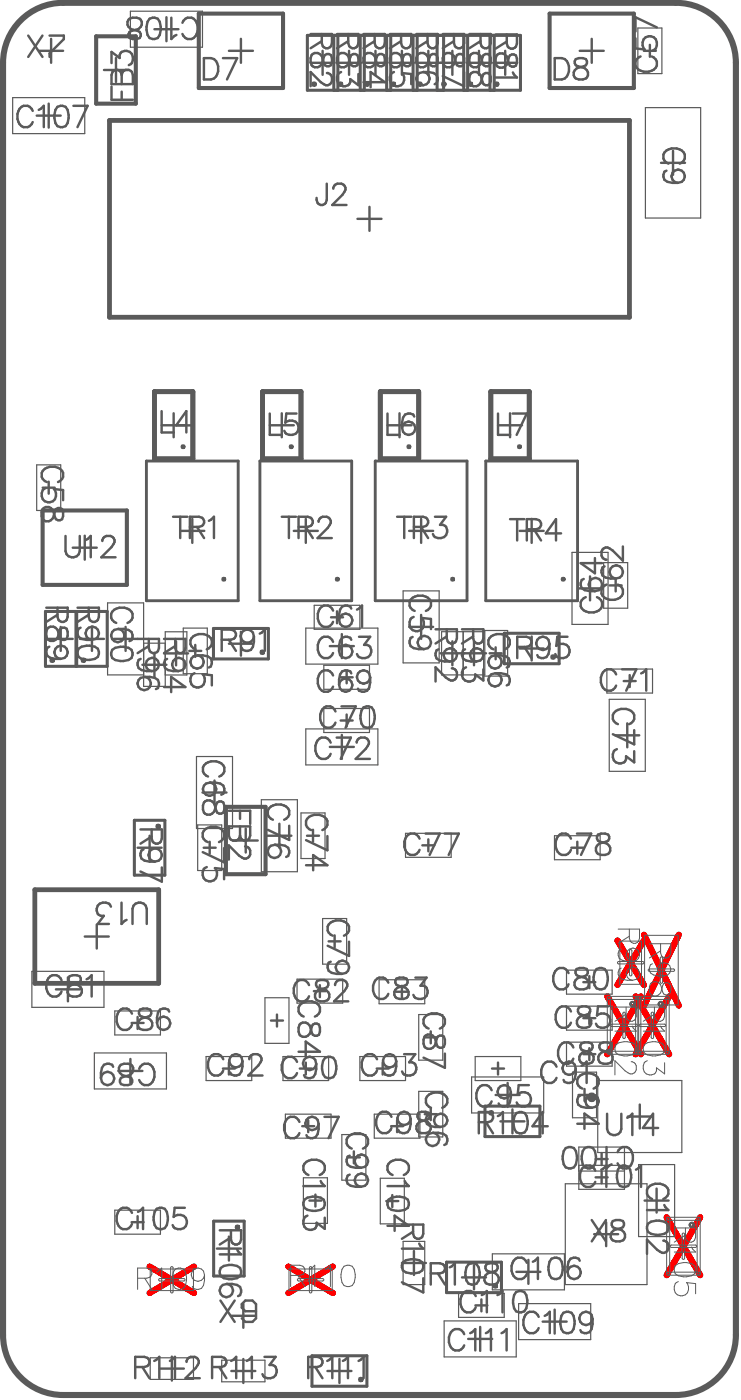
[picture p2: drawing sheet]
<svg xmlns="http://www.w3.org/2000/svg" width="103mm" height="194mm" viewBox="0 0 103 194" stroke-linecap="round" stroke-linejoin="round" font-family="sans-serif">
<g fill="none" stroke="#f00" stroke-width=".85">
<path d="M84.1 138.1l4.7 8M85.5 130.3l3.7 6.2M88.1 138.1l4.6 8M88.8 138.1l-4.7 8M89.2 130.3l-3.7 6.2M89.2 129.5l4.8 9.9M92.7 138.1l-4.6 8M94 129.5l-4.8 9.9M20.7 175.5l6.2 3.7M26.9 175.5l-6.2 3.7M40 175.5l6.1 3.7M46.1 175.5l-6.1 3.7"/>
<path d="M92.4 168.7l4.6 8M97 168.7l-4.6 8"/>
</g>
<path d="M2.9 2.8a8.3 8.3 0 0 1 5.8-2.4h84.9a8.3 8.3 0 0 1 8.4 8.3v176.3a8.3 8.3 0 0 1-8.4 8.3h-84.9a8.3 8.3 0 0 1-8.3-8.3v-176.3a8.3 8.3 0 0 1 2.5-5.9z" fill="none" stroke="#5a5a5a" stroke-width=".85"/>
<g fill="none" stroke="#5a5a5a" stroke-width=".34">
<path d="M3.9 4.9l2 3M4.5 15.4a1.03 1.03 0 0 0-1-.8 1.03 1.03 0 0 0-.9 .8 1.67 1.67 0 0 0 .7 2.2 1.05 1.05 0 0 0 1.2-.7M5.4 15.2l.7-.5v2.9M5.9 4.9l-2 3M6.9 4.9h1.9v.5l-1.9 2v.5M8 14.8a.96 .96 0 0 1 1.4 .4 2.44 2.44 0 0 1-.3 2.3 .96 .96 0 0 1-1.4-.4 2.44 2.44 0 0 1 .3-2.3zM10.2 14.7h1.9l-1.4 2.9M15.4 12v1.8h3M15.4 8.7v-1.5l1.2 .8a.92 .92 0 0 1 .8-1 .92 .92 0 0 1 1 .9 .86 .86 0 0 1-.6 1.1M15.6 10a.68 .68 0 0 1 1.1 0l.2 .4a.78 .78 0 0 1 .7-.7 .78 .78 0 0 1 .8 .7v1.3h-3v-1.3zM16.9 10.4v1.3M16.9 12.7v1.1"/>
<path d="M17.8 2.7a1.17 1.17 0 0 1 1.8 .3 .95 .95 0 0 1-.8 1.1l-.6 .2a.6 .6 0 0 0-.3 1l.5 .1h.5l.5-.1a.6 .6 0 0 0-.3-1l-.6-.2a.92 .92 0 0 1-.7-1.4zM20.7 2.6a.96 .96 0 0 1 1.4 .4 2.44 2.44 0 0 1-.3 2.3 .96 .96 0 0 1-1.4-.5 2.44 2.44 0 0 1 .3-2.2zM23.7 2.5v2.9l.7-.6M25.3 3.2a1.03 1.03 0 0 1 1-.8 1.03 1.03 0 0 1 .9 .8 1.67 1.67 0 0 1-.7 2.2 1.05 1.05 0 0 1-1.2-.7M28.2 8.1h1a1.57 1.57 0 0 1 .9 2.2l-.4 .6-.5 .1h-1zM30.9 8.1h2l-1.5 2.9M43 4.7h3v1.3l-.2 .4a.68 .68 0 0 1-1.1 0l-.1-.4v-1.3M43.2 7.6a.89 .89 0 0 1 .9-.2 .89 .89 0 0 1 .6 .8l.2 .6a.6 .6 0 0 0 .9 .2l.2-.4v-.5l-.2-.5a.6 .6 0 0 0-.9 .3l-.2 .6a.85 .85 0 0 1-.8 .8 .85 .85 0 0 1-.9-.7v-.5zM44.6 5.7l-1.6 1M45.3 10.1a.73 .73 0 0 1 .7 .6v.5a.72 .72 0 0 1-1.1 .5l-.5-.3-1.4-1.4v2M46.7 4.7h3v1.3l-.2 .4a.68 .68 0 0 1-1.1 0l-.2-.4v-1.3M46.8 7.6a.89 .89 0 0 1 1-.2 .89 .89 0 0 1 .6 .8l.1 .6a.6 .6 0 0 0 1 .2l.2-.4v-.5l-.2-.5a.6 .6 0 0 0-1 .3l-.1 .6a.85 .85 0 0 1-.8 .8 .85 .85 0 0 1-.9-.7v-.5z"/>
<path d="M47.3 10a1.03 1.03 0 0 0-.5 1.5 1.03 1.03 0 0 0 1.6 .2l.1-.3v-.4l1.2 .8v-1.5M48.2 5.7l-1.5 1M50.4 4.7h2.9v1.3l-.1 .4a.68 .68 0 0 1-1.2 0l-.1-.4v-1.3M50.4 11.4h2.9l-2-1.4v2.1M50.6 7.5a.9 .9 0 0 1 1.4 .7l.2 .6a.6 .6 0 0 0 1 .2l.1-.4v-.5l-.1-.5a.6 .6 0 0 0-1 .3l-.2 .6a.85 .85 0 0 1-.7 .8 .85 .85 0 0 1-.9-.7v-.5zM51.9 5.7l-1.5 1M54 4.7h3v1.3l-.2 .4a.68 .68 0 0 1-1.1 0l-.1-.4v-1.3M54.2 7.6a.89 .89 0 0 1 .9-.2 .89 .89 0 0 1 .6 .8l.1 .6a.6 .6 0 0 0 1 .2l.2-.4v-.5l-.2-.5a.6 .6 0 0 0-1 .3l-.1 .6a.85 .85 0 0 1-.8 .8 .85 .85 0 0 1-.9-.7v-.5zM54.6 10a1.03 1.03 0 0 0-.6 1.3 1.03 1.03 0 0 0 1.3 .6 1.03 1.03 0 0 0 .7-1.2l-.3-.6 1.3 .2v1.4M55.6 5.7l-1.6 1M57.7 4.7h2.9v1.3l-.1 .4a.68 .68 0 0 1-1.1 0l-.2-.4v-1.3M57.8 7.6a.89 .89 0 0 1 1-.2 .89 .89 0 0 1 .6 .8l.1 .6a.6 .6 0 0 0 1 .2l.1-.4v-.5l-.1-.5a.6 .6 0 0 0-1 .3l-.1 .6a.85 .85 0 0 1-.8 .8 .85 .85 0 0 1-.9-.7v-.5z"/>
<path d="M58.7 10h.7l.7 .1a.96 .96 0 0 1 .4 1.4l-.3 .2M59.2 5.7l-1.5 1M61.3 4.7h3v1.3l-.1 .4a.68 .68 0 0 1-1.2 0l-.1-.4v-1.3M61.6 7.5a.9 .9 0 0 1 1.4 .7l.2 .6a.6 .6 0 0 0 1 .2l.1-.4v-.5l-.1-.5a.6 .6 0 0 0-1 .3l-.2 .6a.85 .85 0 0 1-.7 .8 .85 .85 0 0 1-1-.7v-.5zM62.9 5.7l-1.6 1M64.3 10v2l-3-1.5M65 4.7h3v1.3l-.2 .4a.68 .68 0 0 1-1.1 0l-.1-.4v-1.3M65.2 7.6a.89 .89 0 0 1 .9-.2 .89 .89 0 0 1 .6 .8l.2 .6a.6 .6 0 0 0 .9 .2l.2-.4v-.5l-.2-.5a.6 .6 0 0 0-.9 .3l-.2 .6a.85 .85 0 0 1-.8 .8 .85 .85 0 0 1-.9-.7v-.5zM65.2 10.3a.89 .89 0 0 1 .9-.3 .89 .89 0 0 1 .6 .8l.2 .6a.6 .6 0 0 0 .9 .3l.2-.5v-.5l-.2-.4a.6 .6 0 0 0-.9 .2l-.2 .6a.85 .85 0 0 1-.8 .9 .85 .85 0 0 1-.9-.8v-.5zM66.6 5.7l-1.6 1M68.7 4.8h2.9v1.2l-.1 .5a.68 .68 0 0 1-1.1 0l-.2-.5v-1.2M68.8 7.7a.89 .89 0 0 1 1-.3 .89 .89 0 0 1 .6 .9l.1 .5a.6 .6 0 0 0 1 .3l.1-.4v-.6l-.1-.4a.6 .6 0 0 0-1 .3l-.1 .5a.85 .85 0 0 1-.8 .9 .85 .85 0 0 1-.9-.7v-.6z"/>
<path d="M70.2 5.8l-1.5 .9M71.1 10l.5 .7h-2.9M76.9 8.1h.9a1.57 1.57 0 0 1 .9 2.2l-.4 .6-.5 .1h-.9zM79.8 8.2a.6 .6 0 0 0 .2 1l.6 .1a.85 .85 0 0 1 .9 .8 .85 .85 0 0 1-.7 .9h-.6a.85 .85 0 0 1-.8-.9 .85 .85 0 0 1 .9-.8l.6-.1a.6 .6 0 0 0 .3-1l-.4-.1h-.6zM88 5.3v1.4l1.3 .2a1.06 1.06 0 0 1 0-1.6 1.06 1.06 0 0 1 1.5 0 1.06 1.06 0 0 1-.1 1.6l-.3 .1M88.7 7.8a1.02 1.02 0 0 0-.7 1 1.02 1.02 0 0 0 .7 1 1.67 1.67 0 0 0 2.3-.7 1.05 1.05 0 0 0-.7-1.3M91 3.8l-3-1.4v2M45.3 25.5v2.2l-.2 .4a.68 .68 0 0 1-1.1 0l-.1-.7M46.2 26.2a.73 .73 0 0 1 .5-.7h.6a.72 .72 0 0 1 .4 1.1l-.3 .4-1.4 1.4h2M92.3 23.7a.87 .87 0 0 0-.2 1.2l.4 .3 .7 .1h.7M92.6 22.7a1.02 1.02 0 0 1-.7-1 1.02 1.02 0 0 1 .7-1 1.67 1.67 0 0 1 2.3 .7 1.05 1.05 0 0 1-.7 1.3M22.4 57v2.9h1.7"/>
<path d="M26.5 59h-2.1l1.4-2v2.9M37.4 57.3v3h1.7M41.1 57.3h-1.4l-.2 1.3a1.05 1.05 0 0 1 1.6 0 1.05 1.05 0 0 1-.2 1.5 1.08 1.08 0 0 1-1.5-.4M53.7 57.3v3h1.7M57.4 57.7a.87 .87 0 0 0-1.3-.2l-.3 .4-.1 .7v.7M69 57.3v3h1.7M71 57.3h2l-1.4 3M5.9 70.6a.89 .89 0 0 1 1-.3 .89 .89 0 0 1 .6 .8l.1 .6a.6 .6 0 0 0 1 .3l.1-.5v-.5l-.1-.4a.6 .6 0 0 0-1 .2l-.1 .6a.85 .85 0 0 1-.8 .9 .85 .85 0 0 1-.9-.8v-.5zM6.3 67.6a1.03 1.03 0 0 0-.5 1.3 1.03 1.03 0 0 0 1.3 .7 1.03 1.03 0 0 0 .7-1.3l-.3-.5 1.2 .1v1.4M6.5 66.8a1.02 1.02 0 0 1-.8-1 1.02 1.02 0 0 1 .8-1 1.67 1.67 0 0 1 2.2 .7 1.05 1.05 0 0 1-.7 1.3M9.1 74.3v2.1a1 1 0 0 0 1 .8 1 1 0 0 0 1-.8v-2.1M11.9 74.8l.7-.5v2.9"/>
<path d="M14.2 75a.73 .73 0 0 1 .5-.7h.6a.72 .72 0 0 1 .4 1.1l-.3 .4-1.4 1.4h2M24 71.6h2M25 71.6v3M26.3 73h1.3l.4-.1a.68 .68 0 0 0 0-1.1l-.4-.2h-1.3v3M27.3 73l1 1.6M28.9 72.2l.7-.6v3M39 71.6h2M40 71.6v3M41.4 73h1.2l.5-.1a.68 .68 0 0 0 0-1.1l-.5-.2h-1.2v3M42.3 73l1 1.6M44.1 72.3a.73 .73 0 0 1 .6-.7h.6a.72 .72 0 0 1 .4 1.1l-.3 .5-1.4 1.4h2M55 71.6h2"/>
<path d="M56 71.6v3M57.3 73h1.3l.4-.1a.68 .68 0 0 0 0-1.1l-.4-.2h-1.3v3M58.3 73l1 1.6M60.3 71.6h1.5l-.8 1.1a.92 .92 0 0 1 1 .9 .92 .92 0 0 1-.9 1 .86 .86 0 0 1-1.1-.6M70.7 71.9h1.9M71.6 71.9v3M73 73.4h1.3l.4-.2a.68 .68 0 0 0 0-1.1l-.4-.2h-1.3v3M74 73.4l1 1.5M77.7 73.9h-2.1l1.4-2v3M82.4 77.3v2.2l-2-1.5h3M83.8 78.5l-.3 .1a.96 .96 0 0 0 .4 1.4l.7 .2h.7M86.3 75.7v2l-1.4-1.4a.92 .92 0 0 0-1.3-.3l-.3 .4v.6a.73 .73 0 0 0 .7 .6"/>
<path d="M6.4 84.2h3v1.3l-.2 .4a.68 .68 0 0 1-1.1 0l-.1-.4v-1.3M6.6 87.1a.89 .89 0 0 1 .9-.2 .89 .89 0 0 1 .6 .8l.1 .6a.6 .6 0 0 0 1 .2l.2-.4v-.5l-.2-.5a.6 .6 0 0 0-1 .3l-.1 .6a.85 .85 0 0 1-.8 .8 .85 .85 0 0 1-.9-.7v-.5zM6.8 89.6l-.2 .2a.96 .96 0 0 0 .4 1.4l.7 .1h.7M8 85.2l-1.6 1M10.7 84.2h3v1.3l-.1 .4a.68 .68 0 0 1-1.2 0l-.1-.4v-1.3M10.9 89.9a2.29 2.29 0 0 1 2.7 0 .96 .96 0 0 1-.5 1.4 2.45 2.45 0 0 1-2.2-.3l-.2-.4zM11.2 87l-.3 .1a.96 .96 0 0 0 .4 1.4l.7 .2h.7M12.3 85.2l-1.6 1M15.5 90.1a2.29 2.29 0 0 1 2.7 0 .96 .96 0 0 1-.4 1.4 2.45 2.45 0 0 1-2.3-.3l-.1-.4zM16.1 86.3a1.02 1.02 0 0 1-.7-1 1.02 1.02 0 0 1 .7-.9 1.67 1.67 0 0 1 2.3 .7 1.05 1.05 0 0 1-.7 1.2M16.4 87.2h.7l.7 .1a.96 .96 0 0 1 .4 1.4l-.3 .2M19.1 88.5h2.9v1.3l-.1 .4a.68 .68 0 0 1-1.1 0l-.2-.4v-1.3"/>
<path d="M19.5 91.3a.87 .87 0 0 0-.3 1.3l.4 .3 .7 .1h.7M20.1 93.8h.7l.7 .2a.96 .96 0 0 1 .4 1.4l-.3 .1M20.6 89.5l-1.5 1M22.7 88.5h3v1.3l-.2 .4a.69 .69 0 0 1-1.1 0l-.1-.4v-1.3M22.7 95.2h3l-2-1.4v2.1M23.1 91.3a.87 .87 0 0 0-.2 1.3l.4 .3 .7 .1h.7M24.3 89.5l-1.6 1M27 93.3a1.03 1.03 0 0 0-.6 1.3 1.03 1.03 0 0 0 1.3 .6 1.03 1.03 0 0 0 .7-1.2l-.3-.6 1.2 .2v1.4M27.1 90a1.02 1.02 0 0 1-.8-1 1.02 1.02 0 0 1 .8-1 1.67 1.67 0 0 1 2.2 .7 1.05 1.05 0 0 1-.7 1.3M27.4 90.8h.7l.7 .2a.96 .96 0 0 1 .4 1.4l-.3 .1M30.7 88.7h1.3l.4-.2a.68 .68 0 0 0 0-1.1l-.4-.1h-1.3v2.9M31.7 88.7l1 1.5"/>
<path d="M35.2 88.2v.7l-.2 .7a.96 .96 0 0 1-1.4 .5l-.1-.3M36 87.8l.7-.5v2.9M46.1 84.6a1.03 1.03 0 0 0-.9-.7 1.03 1.03 0 0 0-1 .7 1.67 1.67 0 0 0 .7 2.3 1.05 1.05 0 0 0 1.2-.7M46.1 89a1.03 1.03 0 0 0-.9-.8 1.03 1.03 0 0 0-1 .8 1.67 1.67 0 0 0 .7 2.2 1.05 1.05 0 0 0 1.2-.7M46.1 93.6a1.03 1.03 0 0 0-.9-.7 1.03 1.03 0 0 0-1 .7 1.67 1.67 0 0 0 .7 2.3 1.05 1.05 0 0 0 1.2-.7M46.5 98.6a1.03 1.03 0 0 0-1-.7 1.03 1.03 0 0 0-1 .7 1.67 1.67 0 0 0 .7 2.3 1.05 1.05 0 0 0 1.3-.7M47.3 97.9h2l-1.4 3M48.7 84.3a.87 .87 0 0 0-1.3-.2l-.3 .4-.1 .7v.7M48.7 88.7l-.2-.3a.96 .96 0 0 0-1.4 .4l-.1 .7v.7M48.7 93.3a.87 .87 0 0 0-1.3-.3l-.3 .5-.1 .7v.7M49.5 84.5l.7-.6v3M49.7 88.3h1.6l-.9 1.1a.92 .92 0 0 1 1 .8 .92 .92 0 0 1-.8 1 .86 .86 0 0 1-1.1-.6"/>
<path d="M50.4 98a.96 .96 0 0 1 1.4 .5 2.44 2.44 0 0 1-.3 2.2 .96 .96 0 0 1-1.4-.4 2.44 2.44 0 0 1 .3-2.3zM51.3 93.9v.7l-.2 .7a.96 .96 0 0 1-1.4 .4l-.1-.3M57.2 88.3a.87 .87 0 0 0-.3 1.2l.4 .3 .7 .2h.7M57.3 85.5a1.03 1.03 0 0 0-.6 1.3 1.03 1.03 0 0 0 1.3 .6 1.03 1.03 0 0 0 .7-1.2l-.3-.6 1.3 .2v1.4M57.5 84.7a1.02 1.02 0 0 1-.8-1 1.02 1.02 0 0 1 .8-1 1.67 1.67 0 0 1 2.2 .7 1.05 1.05 0 0 1-.7 1.3M60.3 87.2h3v1.3l-.1 .4a.68 .68 0 0 1-1.2 0l-.1-.4v-1.3M60.8 90a.87 .87 0 0 0-.3 1.3l.4 .2 .7 .2h.7M61.9 88.2l-1.6 1M62.6 92.6a.73 .73 0 0 1 .7 .6v.5a.72 .72 0 0 1-1.1 .5l-.5-.3-1.4-1.4v2M64 87.2h3v1.3l-.2 .4a.69 .69 0 0 1-1.1 0l-.1-.4v-1.3M64.4 90a.87 .87 0 0 0-.3 1.3l.5 .2 .7 .2h.7M64.6 92.5a1.03 1.03 0 0 0-.5 1.5 1.03 1.03 0 0 0 1.6 .2l.1-.3v-.4l1.2 .8v-1.5"/>
<path d="M65.6 88.2l-1.6 1M68.4 90a1.02 1.02 0 0 1-.8-1 1.02 1.02 0 0 1 .8-1 1.67 1.67 0 0 1 2.2 .7 1.05 1.05 0 0 1-.7 1.3M68.7 90.8h.7l.7 .2a.96 .96 0 0 1 .4 1.4l-.3 .1M68.7 93.3h.7l.7 .1a.96 .96 0 0 1 .4 1.5l-.3 .1M71.7 89.7h1.2l.5-.2a.68 .68 0 0 0 0-1.1l-.5-.1h-1.2v2.9M72.6 89.7l1 1.5M76.1 89.2v.7l-.1 .7a.96 .96 0 0 1-1.4 .5l-.2-.3M78.6 88.3h-1.4l-.1 1.2a1.05 1.05 0 0 1 1.5 0 1.05 1.05 0 0 1-.1 1.6 1.08 1.08 0 0 1-1.6-.5M80.9 80.2a.87 .87 0 0 0-.3 1.3l.4 .3 .7 .1h.7M81.2 82.8a1.02 1.02 0 0 0-.8 .9 1.02 1.02 0 0 0 .8 1 1.67 1.67 0 0 0 2.2-.7 1.05 1.05 0 0 0-.7-1.2M84 81a1.02 1.02 0 0 0-.7 1 1.02 1.02 0 0 0 .7 1 1.67 1.67 0 0 0 2.3-.7 1.05 1.05 0 0 0-.7-1.3M85.4 93.5a1.03 1.03 0 0 0-1-.8 1.03 1.03 0 0 0-1 .8 1.67 1.67 0 0 0 .7 2.2 1.05 1.05 0 0 0 1.3-.7"/>
<path d="M86.2 92.8h2l-1.4 2.9M88.8 93.3l.7-.5v2.9M19.5 115h2.9v1.2l-.1 .4a.68 .68 0 0 1-1.1 0l-.2-.4v-1.2M19.9 117.7l-.3 .2a.96 .96 0 0 0 .4 1.4l.7 .1h.7M21 115.9l-1.5 1M28.3 111.2a.89 .89 0 0 1 .9-.2 .89 .89 0 0 1 .6 .8l.1 .5a.6 .6 0 0 0 1 .3l.2-.4v-.6l-.2-.4a.6 .6 0 0 0-1 .3l-.1 .6a.85 .85 0 0 1-.8 .8 .85 .85 0 0 1-.9-.7v-.6zM28.8 116.7a1.02 1.02 0 0 1-.8-1 1.02 1.02 0 0 1 .8-1 1.67 1.67 0 0 1 2.2 .7 1.05 1.05 0 0 1-.7 1.3M28.8 107.6a1.02 1.02 0 0 1-.7-1 1.02 1.02 0 0 1 .7-.9 1.67 1.67 0 0 1 2.3 .7 1.05 1.05 0 0 1-.7 1.2M29.1 108.5h.7l.7 .1a.96 .96 0 0 1 .4 1.4l-.2 .1M31 117.5v2l-2.9-1.4M31.7 112.4h3v1.8M31.7 114.5h3v1.3l-.2 .4a.68 .68 0 0 1-1.1 0l-.1-.4a.78 .78 0 0 1-.8 .7 .78 .78 0 0 1-.8-.7z"/>
<path d="M33.3 112.4v1.1M33.3 114.5v1.3M34 117.3a.74 .74 0 0 1 .7 .6v.5a.72 .72 0 0 1-1.2 .5l-.4-.3-1.4-1.4v1.9M37.8 113.6a1.02 1.02 0 0 1-.7-1 1.02 1.02 0 0 1 .7-1 1.67 1.67 0 0 1 2.3 .7 1.05 1.05 0 0 1-.7 1.3M38.1 117.1h.7l.7 .1a.96 .96 0 0 1 .4 1.4l-.3 .2M40.1 114.4v2l-3-1.4M42.4 119.9h3l-2-1.4v2.1M43.1 115a1.02 1.02 0 0 1-.7-.9 1.02 1.02 0 0 1 .7-1 1.67 1.67 0 0 1 2.3 .7 1.05 1.05 0 0 1-.7 1.2M45.4 115.9v1.9l-3-1.4M45.8 102.9a1.03 1.03 0 0 0-1-.7 1.03 1.03 0 0 0-1 .7 1.67 1.67 0 0 0 .7 2.3 1.05 1.05 0 0 0 1.3-.7M46.6 102.2h2l-1.4 3M49.4 102.9a.73 .73 0 0 1 .6-.7h.5a.72 .72 0 0 1 .5 1.1l-.3 .5-1.4 1.4h1.9"/>
<path d="M58.1 116.2a1.03 1.03 0 0 0-1-.7 1.03 1.03 0 0 0-.9 .7 1.67 1.67 0 0 0 .7 2.3 1.05 1.05 0 0 0 1.2-.7M59 115.5h1.9l-1.4 3M61.6 115.5h2l-1.4 3M79.1 116.2a1.03 1.03 0 0 0-1-.7 1.03 1.03 0 0 0-1 .7 1.67 1.67 0 0 0 .7 2.3 1.05 1.05 0 0 0 1.3-.7M79.9 115.5h2l-1.4 3M82.8 115.7a.6 .6 0 0 0 .3 1l.6 .1a.85 .85 0 0 1 .8 .8 .85 .85 0 0 1-.7 .9h-.5a.85 .85 0 0 1-.8-.9 .85 .85 0 0 1 .9-.8l.6-.1a.6 .6 0 0 0 .3-1l-.5-.2h-.5zM85.5 103.8a1.03 1.03 0 0 0-.5 1.5 1.03 1.03 0 0 0 1.6 .2l.1-.3v-.4l1.2 .9v-1.6M85.6 100.4a1.02 1.02 0 0 1-.7-1 1.02 1.02 0 0 1 .7-1 1.67 1.67 0 0 1 2.3 .7 1.05 1.05 0 0 1-.7 1.3M87.9 101.2v2l-3-1.4M8.5 135.9a1.03 1.03 0 0 0-1-.8 1.03 1.03 0 0 0-.9 .8 1.67 1.67 0 0 0 .7 2.2 1.05 1.05 0 0 0 1.2-.7M9.6 135.3a.6 .6 0 0 0 .3 1l.6 .1a.85 .85 0 0 1 .8 .8 .85 .85 0 0 1-.7 .9h-.5a.85 .85 0 0 1-.8-.9 .85 .85 0 0 1 .9-.8l.6-.1a.6 .6 0 0 0 .3-1l-.5-.1h-.5zM12 135.7l.7-.5v2.9"/>
<path d="M15.4 125.7a1.03 1.03 0 0 0-1.5-.5 1.03 1.03 0 0 0-.2 1.6l.3 .1h.4l-.9 1.2h1.6M16.8 125.1v3l.7-.6M18.4 128.1v-2.2a1 1 0 0 1 .9-.8 1 1 0 0 1 1 .8v2.2M19.4 139.9a.6 .6 0 0 0 .3 1l.5 .1a.85 .85 0 0 1 .9 .8 .85 .85 0 0 1-.7 .9h-.6a.85 .85 0 0 1-.7-.9 .85 .85 0 0 1 .9-.8l.5-.1a.6 .6 0 0 0 .3-1l-.4-.1h-.6zM22.4 120.2v2l-2.9-1.4M28.6 120.2a1.03 1.03 0 0 0-.5 1.3 1.03 1.03 0 0 0 1.3 .6 1.03 1.03 0 0 0 .7-1.2l-.3-.6 1.2 .2v1.4M42.8 136.5a1.03 1.03 0 0 0-1-.7 1.03 1.03 0 0 0-1 .7 1.67 1.67 0 0 0 .7 2.3 1.05 1.05 0 0 0 1.3-.7M43.9 136a.6 .6 0 0 0 .3 .9l.6 .2a.85 .85 0 0 1 .8 .8 .85 .85 0 0 1-.7 .9h-.5a.85 .85 0 0 1-.8-.9 .85 .85 0 0 1 .9-.8l.6-.2a.6 .6 0 0 0 .2-.9l-.4-.2h-.5zM45.8 133.3a.87 .87 0 0 0-.3 1.3l.5 .2 .7 .2h.7M46.1 129.7a1.02 1.02 0 0 1-.7-1 1.02 1.02 0 0 1 .7-1 1.67 1.67 0 0 1 2.3 .7 1.05 1.05 0 0 1-.8 1.3M46.4 136.5a.73 .73 0 0 1 .6-.7h.5a.72 .72 0 0 1 .5 1.1l-.3 .5-1.4 1.4h2M48.4 130.5v2l-3-1.4"/>
<path d="M53.8 136.2a1.03 1.03 0 0 0-1-.8 1.03 1.03 0 0 0-1 .8 1.67 1.67 0 0 0 .7 2.2 1.05 1.05 0 0 0 1.3-.7M54.9 135.6a.6 .6 0 0 0 .3 1l.6 .2a.85 .85 0 0 1 .8 .7 .85 .85 0 0 1-.7 .9h-.6a.85 .85 0 0 1-.7-.9 .85 .85 0 0 1 .9-.7l.5-.2a.6 .6 0 0 0 .3-1l-.4-.1h-.6zM57.5 135.5h1.6l-.8 1.1a.92 .92 0 0 1 1 .9 .92 .92 0 0 1-.9 .9 .86 .86 0 0 1-1.1-.5M78.8 134.9a1.03 1.03 0 0 0-1-.8 1.03 1.03 0 0 0-1 .8 1.67 1.67 0 0 0 .7 2.2 1.05 1.05 0 0 0 1.3-.7M79.9 134.3a.6 .6 0 0 0 .3 1l.5 .1a.85 .85 0 0 1 .9 .8 .85 .85 0 0 1-.7 .9h-.6a.85 .85 0 0 1-.7-.9 .85 .85 0 0 1 .8-.8l.6-.1a.6 .6 0 0 0 .3-1l-.4-.1h-.6zM80.2 139.6a.6 .6 0 0 0 .3 1l.6 .1a.85 .85 0 0 1 .8 .8 .85 .85 0 0 1-.7 .9h-.6a.85 .85 0 0 1-.7-.9 .85 .85 0 0 1 .9-.8l.5-.1a.6 .6 0 0 0 .3-1l-.4-.1h-.6zM82.7 134.3a.96 .96 0 0 1 1.4 .4 2.44 2.44 0 0 1-.3 2.3 .96 .96 0 0 1-1.4-.4 2.44 2.44 0 0 1 .3-2.3zM84.3 139.5h-1.5l-.1 1.2a1.05 1.05 0 0 1 1.6 0 1.05 1.05 0 0 1-.2 1.6 1.08 1.08 0 0 1-1.5-.4M15.7 147.8a.87 .87 0 0 0-1.3-.2l-.3 .4-.1 .7v.7M16.6 147.7a1.17 1.17 0 0 1 1.9 .3 .95 .95 0 0 1-.9 1.1l-.6 .2a.6 .6 0 0 0-.2 .9l.4 .2h.5l.5-.2a.6 .6 0 0 0-.3-.9l-.6-.2a.92 .92 0 0 1-.7-1.4zM18.3 140.5a1.03 1.03 0 0 0-1-.8 1.03 1.03 0 0 0-1 .8 1.67 1.67 0 0 0 .7 2.2 1.05 1.05 0 0 0 1.3-.7M19.3 148.1a1.03 1.03 0 0 1 1-.7 1.03 1.03 0 0 1 1 .7 1.67 1.67 0 0 1-.8 2.3 1.05 1.05 0 0 1-1.2-.7"/>
<path d="M23.4 140.2a.87 .87 0 0 0-1.2-.3l-.3 .4-.2 .7v.8M30.9 146.8a1.03 1.03 0 0 0-1-.7 1.03 1.03 0 0 0-.9 .7 1.67 1.67 0 0 0 .7 2.3 1.05 1.05 0 0 0 1.2-.7M33.6 147.1v.7l-.1 .7a.96 .96 0 0 1-1.5 .4l-.1-.3M34.5 146.8a.73 .73 0 0 1 .6-.7h.6a.72 .72 0 0 1 .4 1.1l-.3 .4-1.4 1.5h2M41.2 147.2a1.03 1.03 0 0 0-1-.8 1.03 1.03 0 0 0-1 .8 1.67 1.67 0 0 0 .7 2.2 1.05 1.05 0 0 0 1.3-.7M41.4 145.8h2.9l-1.9-1.4v2.1M41.5 155.5a1.03 1.03 0 0 0-1-.8 1.03 1.03 0 0 0-1 .8 1.67 1.67 0 0 0 .7 2.2 1.05 1.05 0 0 0 1.3-.7M41.6 141.9a.9 .9 0 0 1 1.5 .7l.1 .5a.6 .6 0 0 0 1 .3l.1-.4v-.6l-.1-.4a.6 .6 0 0 0-1 .3l-.1 .5a.85 .85 0 0 1-.8 .9 .85 .85 0 0 1-.9-.7v-.6zM42.1 140.9a1.03 1.03 0 0 1-.8-1 1.03 1.03 0 0 1 .8-1 1.67 1.67 0 0 1 2.2 .7 1.05 1.05 0 0 1-.7 1.3M43.8 147.5v.7l-.1 .7a.96 .96 0 0 1-1.4 .4l-.2-.3M44.1 155.8v.7l-.1 .7a.96 .96 0 0 1-1.4 .4l-.1-.3M44.9 154.8h2l-1.4 2.9"/>
<path d="M45 146.6a.96 .96 0 0 1 1.4 .4 2.44 2.44 0 0 1-.2 2.3 .96 .96 0 0 1-1.4-.4 2.44 2.44 0 0 1 .2-2.3zM48.7 159.2a1.02 1.02 0 0 1-.7-1 1.02 1.02 0 0 1 .7-1 1.67 1.67 0 0 1 2.3 .7 1.05 1.05 0 0 1-.7 1.3M52.2 146.8a1.03 1.03 0 0 0-1-.7 1.03 1.03 0 0 0-.9 .7 1.67 1.67 0 0 0 .7 2.3 1.05 1.05 0 0 0 1.2-.7M54.2 154.8a1.03 1.03 0 0 0-1-.8 1.03 1.03 0 0 0-.9 .8 1.67 1.67 0 0 0 .7 2.2 1.05 1.05 0 0 0 1.2-.7M54.9 147.1v.7l-.1 .7a.96 .96 0 0 1-1.5 .4l-.1-.3M56 146.1h1.5l-.8 1.1a.92 .92 0 0 1 1 .9 .92 .92 0 0 1-.9 1 .86 .86 0 0 1-1.1-.6M56.9 155.1v.7l-.1 .7a.96 .96 0 0 1-1.5 .4l-.1-.3M58 154.2a.6 .6 0 0 0 .3 1l.5 .2a.85 .85 0 0 1 .9 .7 .85 .85 0 0 1-.7 .9h-.6a.85 .85 0 0 1-.7-.9 .85 .85 0 0 1 .8-.7l.6-.2a.6 .6 0 0 0 .3-1l-.4-.1h-.6zM58.8 143.7a.89 .89 0 0 1 1-.3 .89 .89 0 0 1 .6 .8l.1 .6a.6 .6 0 0 0 1 .3l.1-.4v-.6l-.1-.4a.6 .6 0 0 0-1 .2l-.1 .6a.85 .85 0 0 1-.8 .9 .85 .85 0 0 1-.9-.7v-.6zM59.4 142.6a1.02 1.02 0 0 1-.8-1 1.02 1.02 0 0 1 .8-1 1.67 1.67 0 0 1 2.2 .7 1.05 1.05 0 0 1-.7 1.3M59.4 154.5a.87 .87 0 0 0-.2 1.3l.4 .3 .7 .1h.7M59.7 153.5a1.02 1.02 0 0 1-.7-1 1.02 1.02 0 0 1 .7-.9 1.67 1.67 0 0 1 2.3 .7 1.05 1.05 0 0 1-.7 1.2"/>
<path d="M60 157h.7l.7 .1a.96 .96 0 0 1 .4 1.4l-.3 .2M61.6 146v2l-2.9-1.4M66.3 155.5h1.3l.4-.1a.68 .68 0 0 0 0-1.1l-.4-.2h-1.3v3M67.3 155.5l1 1.6M68.1 151.1a1.03 1.03 0 0 0-1-.7 1.03 1.03 0 0 0-1 .7 1.67 1.67 0 0 0 .7 2.2 1.05 1.05 0 0 0 1.3-.7M69 154.7l.7-.6v3M70.8 151.4v.7l-.2 .7a.96 .96 0 0 1-1.4 .4l-.1-.3M71.6 154.3a.96 .96 0 0 1 1.4 .4 2.44 2.44 0 0 1-.3 2.2 .96 .96 0 0 1-1.4-.4 2.44 2.44 0 0 1 .3-2.2zM73.3 150.4h-1.4l-.2 1.3a1.05 1.05 0 0 1 1.6 0 1.05 1.05 0 0 1-.2 1.5 1.08 1.08 0 0 1-1.5-.4M75.9 156.1h-2.1l1.4-2v3M77.1 147.8a1.03 1.03 0 0 0-1-.7 1.03 1.03 0 0 0-1 .7 1.67 1.67 0 0 0 .7 2.3 1.05 1.05 0 0 0 1.3-.7M78.4 159.1a.96 .96 0 0 1 1.4 .4 2.44 2.44 0 0 1-.3 2.3 .96 .96 0 0 1-1.4-.4 2.44 2.44 0 0 1 .3-2.3z"/>
<path d="M79.1 140.2a1.03 1.03 0 0 0-1-.8 1.03 1.03 0 0 0-1 .8 1.67 1.67 0 0 0 .7 2.2 1.05 1.05 0 0 0 1.3-.7M79.4 145.2a1.03 1.03 0 0 0-1-.8 1.03 1.03 0 0 0-.9 .8 1.67 1.67 0 0 0 .7 2.2 1.05 1.05 0 0 0 1.2-.7M79.8 148.1v.7l-.2 .7a.96 .96 0 0 1-1.4 .4l-.1-.2M80 155.7h2.9l-1.9-1.4v2.1M80.4 151.8a.87 .87 0 0 0-.3 1.3l.4 .3 .7 .1h.8M80.5 144.6a.6 .6 0 0 0 .3 1l.6 .1a.85 .85 0 0 1 .8 .8 .85 .85 0 0 1-.7 .9h-.5a.85 .85 0 0 1-.8-.9 .85 .85 0 0 1 .9-.8l.6-.1a.6 .6 0 0 0 .3-1l-.5-.1h-.5zM80.6 147.7l.7-.6v3M80.7 150.9a1.02 1.02 0 0 1-.8-1 1.02 1.02 0 0 1 .8-1 1.67 1.67 0 0 1 2.2 .7 1.05 1.05 0 0 1-.7 1.3M81 159.1a.96 .96 0 0 1 1.4 .4 2.44 2.44 0 0 1-.3 2.3 .96 .96 0 0 1-1.4-.4 2.44 2.44 0 0 1 .3-2.3zM83.2 144.6a.6 .6 0 0 0 .3 1l.5 .1a.85 .85 0 0 1 .9 .8 .85 .85 0 0 1-.7 .9h-.6a.85 .85 0 0 1-.7-.9 .85 .85 0 0 1 .8-.8l.6-.1a.6 .6 0 0 0 .3-1l-.4-.1h-.6zM84 159v2.9l.7-.5M84.1 154.4v2.1a1 1 0 0 0 1 .8 1 1 0 0 0 1-.8v-2.1"/>
<path d="M85.6 159.7a1.03 1.03 0 0 1 1-.8 1.03 1.03 0 0 1 .9 .8 1.67 1.67 0 0 1-.7 2.2 1.05 1.05 0 0 1-1.2-.7M86.9 154.9l.7-.5v2.9M91.2 156.3h-2.1l1.4-1.9v2.9M18.3 168.1a1.03 1.03 0 0 0-1-.7 1.03 1.03 0 0 0-1 .7 1.67 1.67 0 0 0 .7 2.2 1.05 1.05 0 0 0 1.3-.7M19.1 168l.7-.6v2.9M21.7 167.5a.96 .96 0 0 1 1.4 .5 2.44 2.44 0 0 1-.3 2.2 .96 .96 0 0 1-1.4-.4 2.44 2.44 0 0 1 .3-2.3zM25.6 167.4h-1.4l-.1 1.3a1.05 1.05 0 0 1 1.5 0 1.05 1.05 0 0 1-.1 1.5 1.08 1.08 0 0 1-1.6-.4M30.4 170.5h3v1.3l-.1 .4a.68 .68 0 0 1-1.2 0l-.1-.4v-1.3M30.6 175.7a2.29 2.29 0 0 1 2.7 0 .96 .96 0 0 1-.5 1.4 2.45 2.45 0 0 1-2.2-.2l-.2-.5zM31.4 177.9h.7l.7 .2a.96 .96 0 0 1 .5 1.4l-.3 .1M32 171.5l-1.6 1M32.8 173.1l.6 .7h-3"/>
<path d="M42.2 166.3a2.29 2.29 0 0 1 2.7 0 .96 .96 0 0 1-.5 1.4 2.44 2.44 0 0 1-2.2-.3l-.2-.4zM42.6 168.5a1.03 1.03 0 0 0-.4 1.5 1.03 1.03 0 0 0 1.5 .2l.2-.3v-.4l1.1 .8v-1.5M42.7 162.8a1.02 1.02 0 0 1-.7-.9 1.02 1.02 0 0 1 .7-1 1.67 1.67 0 0 1 2.3 .7 1.05 1.05 0 0 1-.7 1.2M44.4 163.7l.6 .7h-3M48.4 162.8a.87 .87 0 0 0-.2 1.3l.4 .2 .7 .2h.7M48.4 160.2a.87 .87 0 0 0-.2 1.2l.4 .3 .7 .1h.7M53.7 169.9h2.9l-1.9-1.4v2.1M53.8 166.3a2.29 2.29 0 0 1 2.7 0 .96 .96 0 0 1-.4 1.4 2.44 2.44 0 0 1-2.3-.3l-.1-.4zM54.4 162.8a1.02 1.02 0 0 1-.8-.9 1.02 1.02 0 0 1 .8-1 1.67 1.67 0 0 1 2.2 .7 1.05 1.05 0 0 1-.7 1.2M55.7 169.7h2.9v1.3l-.1 .4a.68 .68 0 0 1-1.1 0l-.2-.4v-1.3M55.8 174.9a2.29 2.29 0 0 1 2.7 0 .96 .96 0 0 1-.4 1.4 2.45 2.45 0 0 1-2.3-.2l-.1-.5zM56.1 163.7l.5 .7h-2.9"/>
<path d="M57.2 170.7l-1.5 1M58.1 172.3l.5 .8h-2.9M58.6 177.2v1.9l-2.9-1.4M59.7 176.5h1.2l.5-.2a.68 .68 0 0 0 0-1.1l-.5-.1h-1.2v2.9M60.7 176.5l.9 1.5M62.3 175.6l.7-.5v2.9M64.9 175.2a.96 .96 0 0 1 1.4 .4 2.44 2.44 0 0 1-.3 2.3 .96 .96 0 0 1-1.4-.4 2.44 2.44 0 0 1 .3-2.3zM65.9 179.6a1.03 1.03 0 0 0-1-.7 1.03 1.03 0 0 0-1 .7 1.67 1.67 0 0 0 .7 2.3 1.05 1.05 0 0 0 1.3-.7M66.7 179.5l.7-.6v3M67.4 175.2a.6 .6 0 0 0 .3 1l.5 .1a.85 .85 0 0 1 .9 .8 .85 .85 0 0 1-.7 .9h-.6a.85 .85 0 0 1-.7-.9 .85 .85 0 0 1 .9-.8l.5-.1a.6 .6 0 0 0 .3-1l-.4-.1h-.6zM68.9 179.5l.7-.6v3M71.5 179.1a.96 .96 0 0 1 1.4 .4 2.44 2.44 0 0 1-.3 2.2 .96 .96 0 0 1-1.4-.4 2.44 2.44 0 0 1 .3-2.2z"/>
<path d="M73 175a1.03 1.03 0 0 0-1-.7 1.03 1.03 0 0 0-1 .7 1.67 1.67 0 0 0 .7 2.3 1.05 1.05 0 0 0 1.3-.7M73.8 174.9l.7-.6v3M76.4 174.4a.96 .96 0 0 1 1.4 .5 2.44 2.44 0 0 1-.3 2.2 .96 .96 0 0 1-1.4-.4 2.45 2.45 0 0 1 .3-2.3zM80.3 174.7l-.1-.3a.96 .96 0 0 0-1.4 .5l-.2 .7v.7M82 169.1l2 2.9M82.5 162.2a1.03 1.03 0 0 0-1-.7 1.03 1.03 0 0 0-1 .7 1.67 1.67 0 0 0 .7 2.3 1.05 1.05 0 0 0 1.3-.7M83.3 162.1l.7-.6v3M84 169.1l-2 2.9M84.9 169.2a.6 .6 0 0 0 .3 1l.5 .2a.85 .85 0 0 1 .9 .7 .85 .85 0 0 1-.7 .9h-.6a.85 .85 0 0 1-.7-.9 .85 .85 0 0 1 .9-.7l.5-.2a.6 .6 0 0 0 .3-1l-.4-.1h-.6zM85.9 161.7a.96 .96 0 0 1 1.4 .4 2.44 2.44 0 0 1-.3 2.3 .96 .96 0 0 1-1.4-.5 2.44 2.44 0 0 1 .3-2.2zM88.1 162.1l.7-.6v3M89.8 169.6a2.29 2.29 0 0 1 2.7 0 .96 .96 0 0 1-.5 1.4 2.45 2.45 0 0 1-2.2-.3l-.2-.4z"/>
<path d="M90.3 166.2a1.02 1.02 0 0 1-.7-1 1.02 1.02 0 0 1 .7-1 1.67 1.67 0 0 1 2.3 .7 1.05 1.05 0 0 1-.7 1.3M91.9 171.9a.73 .73 0 0 1 .7 .6v.6a.72 .72 0 0 1-1.1 .4l-.5-.3-1.4-1.4v2M92 167l.6 .7h-3M18.7 189.5h1.3l.4-.2a.68 .68 0 0 0 0-1.1l-.4-.1h-1.3v2.9M19.7 189.5l1 1.5M21.4 188.6l.7-.5v2.9M23.5 188.6l.7-.5v2.9M25.8 188.8a.73 .73 0 0 1 .6-.7h.6a.72 .72 0 0 1 .4 1.1l-.3 .4-1.4 1.4h2M29.4 189.5h1.3l.4-.2a.68 .68 0 0 0 0-1.1l-.4-.1h-1.3v2.9M30.4 189.5l1 1.5M30.5 180.2l2 3M32 188.6l.7-.5v2.9"/>
<path d="M32.5 180.2l-2 3M34.2 188.6l.7-.5v2.9M35.5 181.7h-1.5l-.5-.5v-.5l.5-.5h1l.5 .5v2l-.5 .5h-1l-.5-.5M36.6 188.1h1.6l-.9 1.1a.92 .92 0 0 1 1.1 .8 .92 .92 0 0 1-.9 1 .86 .86 0 0 1-1.1-.6M42.7 189.5h1.3l.4-.2a.68 .68 0 0 0 0-1.1l-.4-.1h-1.3v2.9M43.7 189.5l1 1.5M45.3 188.6l.7-.5v2.9M47.5 188.6l.7-.5v2.9M49.7 188.6l.7-.5v2.9M64.3 184.9a1.03 1.03 0 0 0-1-.7 1.03 1.03 0 0 0-1 .7 1.67 1.67 0 0 0 .7 2.3 1.05 1.05 0 0 0 1.3-.7M65.1 184.8l.7-.6v3M67.3 184.8l.7-.6v3"/>
<path d="M69.5 184.8l.7-.6v3M74.6 182.5a1.03 1.03 0 0 0-1-.7 1.03 1.03 0 0 0-.9 .7 1.67 1.67 0 0 0 .7 2.3 1.05 1.05 0 0 0 1.2-.7M75.5 182.4l.7-.6v3M78.1 181.9a.96 .96 0 0 1 1.4 .5 2.44 2.44 0 0 1-.3 2.2 .96 .96 0 0 1-1.4-.4 2.44 2.44 0 0 1 .3-2.3zM82.1 182.8v.7l-.1 .7a.96 .96 0 0 1-1.5 .4l-.1-.3"/>
<circle cx="58.6" cy="10.9" r=".92"/>
<circle cx="94" cy="24.4" r=".92"/>
<circle cx="56.6" cy="59.4" r=".92"/>
<circle cx="85.4" cy="79.3" r=".92"/>
<circle cx="8.5" cy="90.4" r=".92"/>
<circle cx="12.8" cy="87.8" r=".92"/>
<circle cx="16.3" cy="88.1" r=".92"/>
<circle cx="20" cy="94.7" r=".92"/>
<circle cx="21.1" cy="92.1" r=".92"/>
<circle cx="24.8" cy="92.1" r=".92"/>
<circle cx="27.3" cy="91.7" r=".92"/>
<circle cx="34.3" cy="88.2" r=".92"/>
<circle cx="47.9" cy="90.3" r=".92"/>
<circle cx="47.9" cy="86" r=".92"/>
<circle cx="47.9" cy="94.9" r=".92"/>
<circle cx="50.4" cy="93.8" r=".92"/>
<circle cx="58.8" cy="89" r=".92"/>
<circle cx="62.4" cy="90.8" r=".92"/>
<circle cx="66" cy="90.8" r=".92"/>
<circle cx="68.6" cy="91.7" r=".92"/>
<circle cx="68.6" cy="94.2" r=".92"/>
<circle cx="75.2" cy="89.2" r=".92"/>
<circle cx="82.5" cy="81" r=".92"/>
<circle cx="21.5" cy="118.5" r=".92"/>
<circle cx="29" cy="109.4" r=".92"/>
<circle cx="38" cy="118" r=".92"/>
<circle cx="47.4" cy="134.1" r=".92"/>
<circle cx="14.9" cy="149.5" r=".92"/>
<circle cx="22.7" cy="141.8" r=".92"/>
<circle cx="32.7" cy="147" r=".92"/>
<circle cx="42.9" cy="147.4" r=".92"/>
<circle cx="43.2" cy="155.7" r=".92"/>
<circle cx="54" cy="147" r=".92"/>
<circle cx="56" cy="155" r=".92"/>
<circle cx="59.9" cy="157.9" r=".92"/>
<circle cx="61.1" cy="155.3" r=".92"/>
<circle cx="69.9" cy="151.3" r=".92"/>
<circle cx="78.8" cy="148" r=".92"/>
<circle cx="82" cy="152.6" r=".92"/>
<circle cx="31.4" cy="178.9" r=".92"/>
<circle cx="50.1" cy="163.6" r=".92"/>
<circle cx="50.1" cy="160.9" r=".92"/>
<circle cx="79.5" cy="176.3" r=".92"/>
<circle cx="81.2" cy="182.7" r=".92"/>
</g>
<g fill="none" stroke="#5a5a5a" stroke-width=".14">
<path d="M84.2 138.2l8.3-.1 .2 .2-.2 .2h-8.2l-.2-.2zM84.2 138.2h.3l.1 .1v7.6l-.3 .2-.2-.2zM85.2 139.6h2.9v1.2l-.1 .5a.68 .68 0 0 1-1.1 0l-.2-.5v-1.2M85.6 133.3h3.4l.2 .1-.2 .2h-3.3l-.1-.1zM85.6 128.8h3v1.2l-.1 .5a.68 .68 0 0 1-1.2 0l-.1-.5v-1.2M85.9 130.4h3v6h-3zM86.1 131.5a.87 .87 0 0 0-.3 1.3l.4 .3 .7 .1M86.1 134.2a.87 .87 0 0 0-.3 1.2l.4 .3 .7 .2h.7M87.2 129.8l-1.6 .9M87.3 131.6h.1l.1 .2v3.3l-.1 .2-.2-.2zM88.1 138.2h.3l.1 .1v7.6l-.2 .2-.2-.2zM88.3 138.1l-.2 .2 .2 .2"/>
<path d="M88.4 138.2h.3l.1 .1v7.6l-.2 .2-.2-.2zM88.6 138.1l.2 .2-.2 .2M89.1 139.6h3v1.2l-.2 .5a.68 .68 0 0 1-1.1 0l-.1-.5v-1.2M89.3 129.6h4.7v9.7h-4.7zM89.9 134.3h3.4l.2 .2-.2 .1h-3.3h-.1zM90 130.8h2.9v1.3l-.1 .4a.68 .68 0 0 1-1.1 0l-.2-.4v-1.3M90.1 136.3a.89 .89 0 0 1 1-.2 .89 .89 0 0 1 .6 .8l.1 .6a.6 .6 0 0 0 1 .3l.1-.5v-.5l-.1-.5a.6 .6 0 0 0-1 .3l-.1 .6a.85 .85 0 0 1-.8 .8 .85 .85 0 0 1-.9-.7v-.5zM90.4 133.6a.87 .87 0 0 0-.3 1.2l.4 .3 .7 .2h.7M91.5 132.7l.1-.1 .2 .2v3.3l-.2 .2-.1-.2zM91.5 131.8l-1.5 1M92.3 138.2h.3l.1 .1v7.6l-.2 .2-.2-.2zM84.2 145.8l8.3-.1 .2 .2-.2 .2h-8.2h-.1z"/>
<path d="M84.7 142l3.4-.1 .2 .2-.2 .2h-3.3l-.1-.1zM85.3 144.8a2.29 2.29 0 0 1 2.7 0 .96 .96 0 0 1-.4 1.4 2.45 2.45 0 0 1-2.3-.3l-.1-.4zM86.3 140.3h.3v.1v3.4l-.1 .1-.2-.1zM86.7 140.6l-1.5 .9M87.4 147.1a.74 .74 0 0 1 .7 .6v.6a.72 .72 0 0 1-1.1 .4l-.4-.3-1.4-1.4v2M87.6 142.2l.5 .7h-2.9M88.3 145.7l-.2 .2 .2 .2M88.6 145.7l.2 .2-.2 .2M88.6 142l3.4-.1 .2 .2-.2 .2h-3.3l-.1-.2zM89.3 144.8a2.29 2.29 0 0 1 2.6 0 .96 .96 0 0 1-.4 1.4 2.44 2.44 0 0 1-2.2-.3l-.2-.4zM89.7 147a1.03 1.03 0 0 0-.5 1.5 1.03 1.03 0 0 0 1.6 .2l.1-.3v-.4l1.2 .8v-1.5M90.3 140.3h.2l.1 .1v3.4l-.2 .1-.2-.1z"/>
<path d="M90.7 140.6l-1.6 .9M91.5 142.2l.6 .7h-3M19.1 177.1h1.2l.5-.1a.68 .68 0 0 0 0-1.1l-.5-.2h-1.2v3M20.1 177.1l.9 1.6M20.8 175.9h6v3h-6zM21.7 176.3l.7-.6v3M22 177.2h3.5l.1 .2-.1 .1h-3.4h-.1zM23.7 175.6h.2l.1 .1v3.3l-.2 .2-.2-.2zM24.3 175.9a.96 .96 0 0 1 1.4 .4 2.44 2.44 0 0 1-.3 2.3 .96 .96 0 0 1-1.4-.5 2.44 2.44 0 0 1 .3-2.2zM28.3 176.7v.7l-.1 .7a.96 .96 0 0 1-1.4 .5l-.2-.3M40 175.9h6v3h-6zM40.3 176.8h1.2l.5-.2a.68 .68 0 0 0 0-1.1l-.5-.1h-1.2v2.9"/>
<path d="M41.2 177.2h3.5l.2 .2-.2 .1h-3.3h-.2zM41.3 176.8l.9 1.5M42.9 175.9l.7-.5v2.9M42.9 175.6l.1-.1 .2 .2v3.3l-.2 .2-.1-.2zM45.1 175.9l.7-.5v2.9M47.7 175.5a.96 .96 0 0 1 1.4 .4 2.44 2.44 0 0 1-.3 2.3 .96 .96 0 0 1-1.4-.5 2.44 2.44 0 0 1 .3-2.2zM92.4 168.8h.3l.1 .1v7.6l-.2 .2-.2-.2zM92.4 168.8l4.4-.1 .2 .2-.2 .2h-4.2l-.2-.2zM92.4 176.4l4.4-.1 .2 .2-.2 .2h-4.2h-.2zM92.9 172.6h3.4l.2 .1-.2 .2h-3.3l-.1-.1zM93.4 170.2h3v1.3l-.2 .4a.68 .68 0 0 1-1.1 0l-.1-.4v-1.3M93.6 175.4a2.29 2.29 0 0 1 2.6 0 .96 .96 0 0 1-.4 1.4 2.45 2.45 0 0 1-2.2-.3l-.2-.4z"/>
<path d="M94 177.6a1.03 1.03 0 0 0-.6 1.3 1.03 1.03 0 0 0 1.3 .7 1.03 1.03 0 0 0 .7-1.3l-.3-.5 1.3 .1v1.4M94.6 170.9h.2v.2v3.3l-.1 .1-.2-.1zM95 171.2l-1.6 1M95.8 172.8l.6 .7h-3M96.6 168.8h.3l.1 .1v7.6l-.2 .2-.2-.2z"/>
<circle cx="87.6" cy="139.1" r=".3"/>
<circle cx="87.6" cy="139.1" r=".21"/>
<circle cx="87.6" cy="139.1" r=".38"/>
<circle cx="87.7" cy="134.9" r=".92"/>
<circle cx="87.7" cy="132.3" r=".92"/>
<circle cx="91.5" cy="139.1" r=".3"/>
<circle cx="91.6" cy="139.1" r=".21"/>
<circle cx="91.6" cy="139.1" r=".38"/>
<circle cx="92" cy="134.3" r=".92"/>
<circle cx="27.4" cy="176.7" r=".92"/>
<circle cx="95.8" cy="169.8" r=".3"/>
<circle cx="95.9" cy="169.8" r=".21"/>
<circle cx="95.9" cy="169.8" r=".38"/>
</g>
<g fill="none" stroke="#5a5a5a" stroke-width=".33">
<path d="M5.1 16h3.3M5.4 7h3.3M6.7 14.4v3.3M7.1 5.4v3.3M14.4 9.7h3.3M16.1 8v3.4M21.4 4h3.3M23.1 2.4v3.3M31.7 7h3.3M33.4 5.4v3.3M43 8.7h3.4M44.7 7v3.4"/>
<path d="M46.7 8.7h3.3M48.4 7v3.4M50.4 8.7h3.3M52 7v3.4M54 8.7h3.3M55.7 7v3.4M57.7 8.7h6.6M59.3 7v3.4M62.7 7v3.4M64.7 8.7h3.3M66.4 7v3.4M68.3 8.7h3.4"/>
<path d="M70 7v3.4M80.3 7h3.3M82 5.4v3.3M89.2 7h1.7M90 6.2v1.7M49.5 30.3h3.4M51.2 28.7v3.3M91.6 22.6h3.3M93.2 20.9v3.3M22.4 58.9h3.3M24.1 57.3v3.3M37.4 58.9h3.3"/>
<path d="M39 57.3v3.3M53.7 58.9h3.3M55.3 57.3v3.3M69 58.9h3.3M70.7 57.3v3.3M5.9 67.6h1.7M6.7 66.8v1.6M10.1 75.9h3.3M11.7 74.2v3.4M25 73.6h3.3M26.6 71.9v3.3M40.7 73.6h3.3"/>
<path d="M42.4 71.9v3.3M56.7 73.6h3.3M58.3 71.9v3.3M72 73.6h3.3M73.7 71.9v3.3M81.7 79.9v3.3M6.7 88.5h3.4M8.4 86.9v3.3M11.1 88.5h3.3M12.7 86.9v3.3M15.7 88.5h3.4M17.4 86.9v3.3"/>
<path d="M19.7 92.1h3.4M21.4 90.5v3.3M22.7 90.6h3.4M24.4 88.9v3.3M26.2 90.2h1.7M27.1 89.4v1.6M31.7 89.2h3.3M33.4 87.5v3.4M45.7 89.5h3.3M45.9 85.6h1.6M46.7 84.7v1.7M47.2 93.9h1.7"/>
<path d="M47.2 99.9h1.7M47.4 87.9v3.3M48 93v1.7M48 99v1.7M56.7 86.9h3.3M58.3 85.2v3.3M61 90.5h6.3M62.7 88.9v3.3M65.7 88.9v3.3M67.8 90.5h1.7M68.7 89.7v1.7M72 89.9h3.3"/>
<path d="M73.7 88.2v3.3M80.1 81.5h3.3M84.5 81.1h1.6M85.3 80.3v1.7M86.4 94.4h1.7M87.2 93.6v1.6M19.1 117.5h3.3M20.7 115.8v3.4M28.1 109.8h3.3M28.2 117.5h1.7M29.1 116.7v1.6M29.7 108.2v3.3"/>
<path d="M32.4 116.5h3.3M34 114.8v3.4M37 115.8h3.4M38.7 114.2v3.3M42.5 115.8h1.7M43.4 115v1.7M45.7 103.5h3.3M47.4 101.9v3.3M58.5 117.2h1.7M59.3 116.3v1.7M79.1 117.5h1.7M80 116.7v1.6"/>
<path d="M85.2 101.9h3.4M86.9 100.2v3.4M7.7 137.1h3.4M9.4 135.5v3.3M11.7 129.8h3.4M13.4 128.1v3.4M43.5 137.4h1.6M44.3 136.5v1.7M45.5 130.5h1.7M46.4 129.6v1.7M54.8 137.4h1.7M55.7 136.6v1.7"/>
<path d="M80.8 136.1h1.7M81.6 135.3v1.6M16.4 148.4h3.3M18.1 146.8v3.3M18.2 141.8h1.7M19.1 140.9v1.7M30.9 148.1h1.6M31.7 147.3v1.6M37.5 141.4h1.7M38.4 140.6v1.7M41.5 148.1h1.7M41.9 156.1h1.6"/>
<path d="M42.4 147.3v1.6M42.7 155.2v1.7M49 159.6v1.6M52.2 148.1h1.7M53 147.3v1.6M54.2 156.1h1.6M55 155.2v1.7M58.8 143.8h1.7M58.8 154.4h1.7M59.7 142.9v1.7M59.7 153.6v1.6M68.2 148.1h1.6"/>
<path d="M68.7 151.8h3.3M69 147.3v1.6M69.3 155.4h3.4M70.3 150.1v3.3M71 153.7v3.4M80.1 151.8h1.7M80.8 146.1h1.7M80.8 141.1h1.7M81 150.9v1.7M81.6 140.3v1.6M81.6 145.3v1.6M83.4 159.8v1.7"/>
<path d="M87 154.7h3.3M88.6 153.1v3.3M18.2 169.4h1.7M19.1 168.6v1.6M30 173h3.4M31.7 171.4v3.3M42.9 166.4h1.6M43.7 165.6v1.6M48.2 160.4h1.7M53.5 166.5h1.7M54.3 165.6v1.7M55.7 175h3.3"/>
<path d="M57.3 173.4v3.3M64 177h3.3M65.7 175.4v3.3M71.5 176.3h3.4M73.2 174.6v3.3M82.3 171h3.3M82.5 163.2h1.7M82.5 160.6h1.7M83.4 162.3v1.7M84 169.4v3.3M89.3 166.4h3.3M91 164.7v3.4"/>
<path d="M22.1 189.7h3.4M23.8 188v3.3M32 182.4h3.4M32 190h3.4M33.7 180.7v3.3M33.7 188.3v3.4M45.4 190h3.3M47 188.3v3.4M64.9 185.6h3.3M65.9 180.9h1.6M66.5 183.9v3.3M66.7 180.1v1.6"/>
<path d="M75.2 183.2h3.3M76.8 181.5v3.3"/>
</g>
<g fill="none" stroke="#5a5a5a" stroke-width=".17">
<path d="M1.8 13.5h9.9v5h-9.9zM18.1 1.6h10v4.9h-10zM88.4 3.9h3.3v6.3h-3.3zM89.4 14.9h7.7v15.3h-7.7zM5.1 64.4h3.3v6.3h-3.3zM79.2 76.6h5v9.9h-5zM83.6 78h3.4v6.3h-3.4zM19.9 93.5h-5v-9.9h5v11.5h3v-7.5h3v5.9h-3M19.9 89.1h3M25.4 87h3.3v6.4h-3.3zM42.4 87h10v5h-10zM43.5 83.9h6.4v3.3h-6.4z"/>
<path d="M44.9 92.2h6.3v3.3h-6.3zM44.9 98.2h6.3v3.3h-6.3zM55.8 81.9h5v10h-5zM61.2 87.5h6v6h-6zM64.2 87.5v6M67 87.4h3.3v6.3h-3.3zM84.1 92.7h6.3v3.4h-6.3zM84.4 96.9h5v10h-5zM27.2 104.8h5v10h-5zM27.4 114.3h3.3v6.3h-3.3zM36.2 110.8h5v10h-5zM41.7 112.7h3.3v6.3h-3.3z"/>
<path d="M42.4 101h10v5h-10zM56.2 115.5h6.3v3.3h-6.3zM76.8 115.8h6.3v3.4h-6.3zM4.4 134.6h10v5h-10zM36.7 138.3h3.3v6.3h-3.3zM41.2 135.7h6.3v3.3h-6.3zM44.7 127.3h3.3v6.3h-3.3zM52.5 135.8h6.3v3.3h-6.3zM78.5 134.5h6.3v3.3h-6.3zM78.5 139.4h6.3v3.4h-6.3zM13.1 145.9h10v5h-10zM15.9 140.1h6.3v3.3h-6.3z"/>
<path d="M28.6 146.4h6.3v3.4h-6.3zM39.2 146.4h6.3v3.4h-6.3zM39.5 154.4h6.4v3.3h-6.4zM47.4 157.2h3.3v6.4h-3.3zM49.9 146.4h6.3v3.4h-6.3zM51.9 154.4h6.3v3.3h-6.3zM58 140.6h3.3v6.3h-3.3zM58 151.3h3.3v6.3h-3.3zM65.3 149.3h10v4.9h-10zM65.8 146.4h6.4v3.4h-6.4zM78.5 144.4h6.3v3.4h-6.3zM79.3 148.6h3.3v6.3h-3.3z"/>
<path d="M80.2 159h6.3v5.8h-6.3zM82.8 149.8h11.7v9.9h-11.7zM15.9 167.7h6.3v3.3h-6.3zM42 163.2h3.4v6.3h-3.4zM52.7 163.3h3.3v6.3h-3.3zM55.8 172h3v6h-3zM63.5 179.3h6.4v3.3h-6.4zM68.2 173.8h10v5h-10zM78.3 164.1h11.3v13.9h-11.3zM80.2 161.5h6.3M80.2 162.3h6.3M88.5 161.4h5v10h-5z"/>
<path d="M20.8 188.2h6v3h-6zM30.7 188.5h6v3h-6zM61.5 183.1h10v5h-10zM71.8 180.7h10v5h-10z"/>
</g>
<g fill="none" stroke="#5a5a5a" stroke-width=".42">
<path d="M42.6 4.9h29.5v7.6h-29.5zM46.2 4.9v7.6M46.8 4.9v7.6M49.9 4.9v7.6M50.5 4.9v7.6M53.6 4.9v7.6M54.1 4.9v7.6M57.2 4.9v7.6M57.8 4.9v7.6M60.6 4.9v7.6M61.5 4.9v7.6M64.2 4.9v7.6"/>
<path d="M64.8 4.9v7.6M67.9 4.9v7.6M68.5 4.9v7.6M6.3 84.7h4.2v7.6h-4.2zM10.6 84.7h4.3v7.6h-4.3zM29.6 87.1h7.6v4.2h-7.6zM69.9 87.8h7.6v4.2h-7.6zM18.6 113.7h4.2v7.6h-4.2zM67.2 153.3h7.6v4.2h-7.6zM29.6 169.2h4.2v7.6h-4.2zM61.9 174.9h7.6v4.2h-7.6zM43.2 187.9h7.6v4.2h-7.6z"/>
</g>
<path d="M13.3 5h5.5v9.4h-5.5zM27.5 1.9h11.7v10.3h-11.7zM76.1 1.9h11.7v10.3h-11.7zM5.9 70.7h11.7v10.4h-11.7zM31.3 111.8h5.5v9.4h-5.5z" fill="none" stroke="#5a5a5a" stroke-width=".57"/>
<path d="M20.3 63.9h12.7v19.4h-12.7zM36 63.9h12.7v19.4h-12.7zM52 63.9h12.7v19.4h-12.7zM67.3 63.9h12.7v19.4h-12.7z" fill="none" stroke="#5a5a5a" stroke-width=".4"/>
<g fill="none" stroke="#5a5a5a" stroke-width=".67">
<path d="M15.2 16.7h72v27.3h-72zM21.4 54.3h5.3v9.3h-5.3zM36.4 54.3h5.3v9.3h-5.3zM52.7 54.3h5.3v9.3h-5.3zM68 54.3h5.3v9.3h-5.3zM4.8 123.3h17.2v13h-17.2z"/>
<circle cx="82" cy="152.1" r=".33"/>
</g>
<g fill="none" stroke="#5a5a5a" stroke-width=".59">
<circle cx="43.5" cy="11.7" r=".08"/>
<circle cx="47.2" cy="11.7" r=".08"/>
<circle cx="50.8" cy="11.7" r=".08"/>
<circle cx="54.5" cy="11.7" r=".08"/>
<circle cx="58.2" cy="11.7" r=".08"/>
<circle cx="61.5" cy="11.7" r=".08"/>
<circle cx="65.2" cy="11.7" r=".08"/>
<circle cx="68.8" cy="11.7" r=".08"/>
<circle cx="7.2" cy="91.5" r=".08"/>
<circle cx="11.6" cy="91.5" r=".08"/>
<circle cx="36.3" cy="90.4" r=".08"/>
<circle cx="76.6" cy="91.1" r=".08"/>
<circle cx="21.9" cy="114.5" r=".08"/>
<circle cx="68" cy="154.2" r=".08"/>
<circle cx="32.9" cy="170.1" r=".08"/>
<circle cx="68.6" cy="178.2" r=".08"/>
<circle cx="50" cy="191.2" r=".08"/>
</g>
<g fill="none" stroke="#5a5a5a" stroke-width=".51">
<circle cx="25.4" cy="61.9" r=".08"/>
<circle cx="40.3" cy="61.9" r=".08"/>
<circle cx="56.6" cy="61.9" r=".08"/>
<circle cx="72" cy="61.9" r=".08"/>
<circle cx="31" cy="80.3" r=".08"/>
<circle cx="46.7" cy="80.3" r=".08"/>
<circle cx="62.7" cy="80.3" r=".08"/>
<circle cx="78" cy="80.3" r=".08"/>
</g>
</svg>
